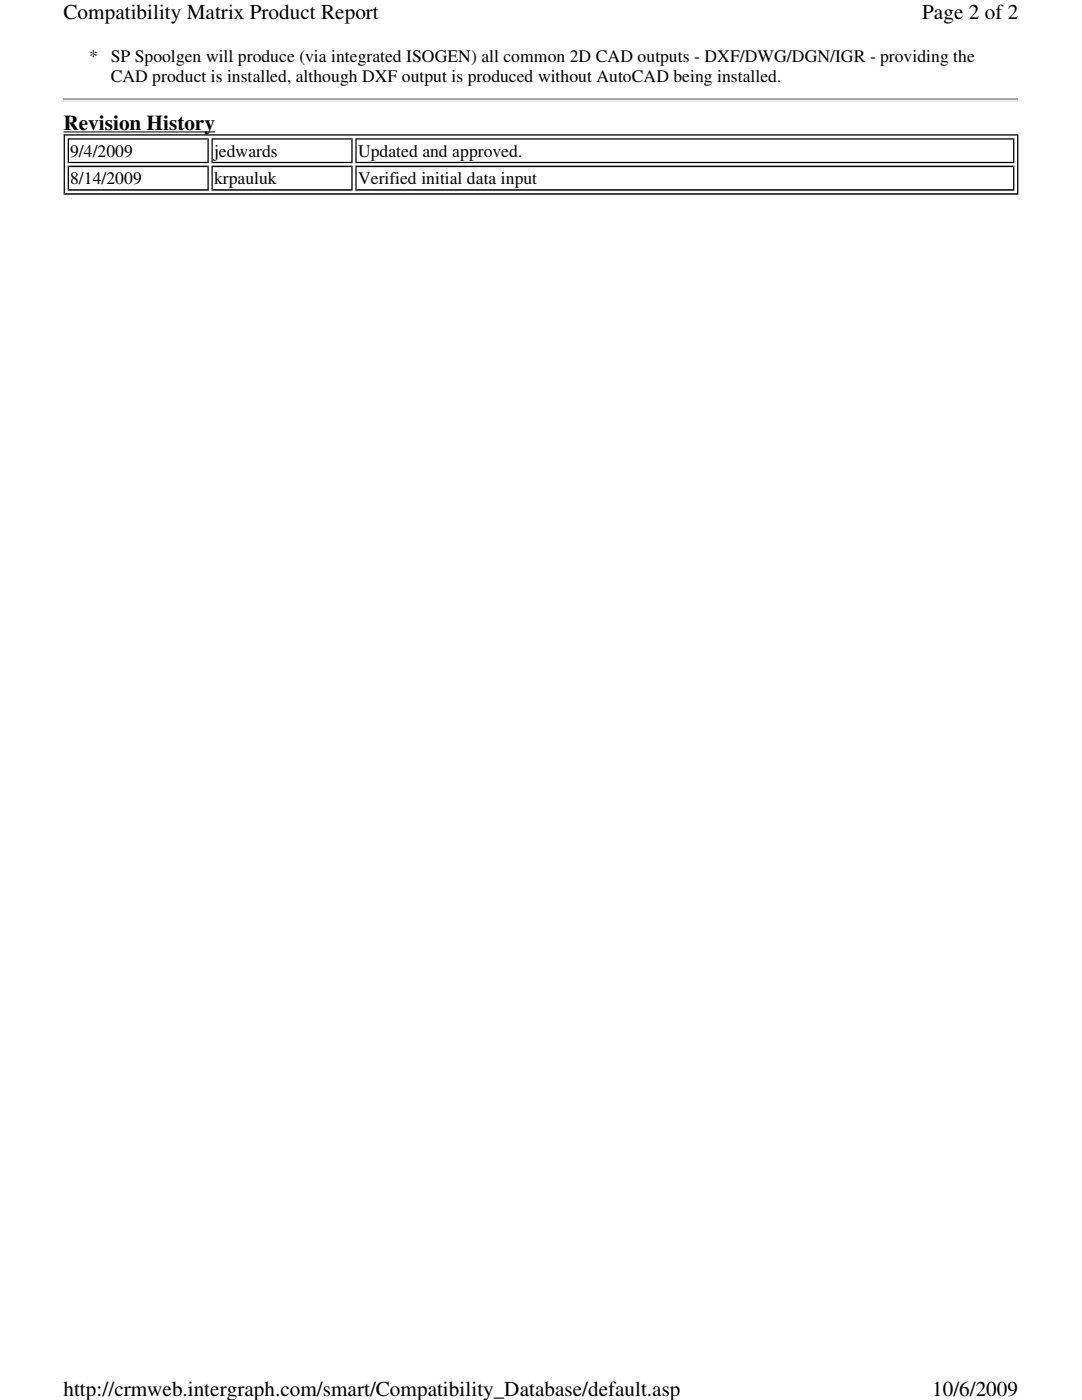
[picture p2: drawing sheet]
<svg xmlns="http://www.w3.org/2000/svg" width="216mm" height="279mm" viewBox="0 0 216 279" stroke-linecap="round" stroke-linejoin="round" font-family="sans-serif">
<defs><g id="words">
<g font-size="4.2">
<text x="12.7" y="3.8">Compatibility Matrix Product Report</text>
<text x="184" y="3.8">Page 2 of 2</text>
<text x="12.7" y="26">Revision History</text>
<text x="12.7" y="278.5">http://crmweb.intergraph.com/smart/Compatibility_Database/default.asp</text>
<text x="186" y="278.5">10/6/2009</text>
</g>
<g font-size="3.5">
<text x="17.8" y="12.4">*</text>
<text x="22.1" y="16.3">CAD product is installed, although DXF output is produced without AutoCAD being installed.</text>
<text x="22.1" y="12.4">SP Spoolgen will produce (via integrated ISOGEN) all common 2D CAD outputs - DXF/DWG/DGN/IGR - providing the</text>
<text x="14" y="31.2">9/4/2009</text>
<text x="42.7" y="31.2">jedwards</text>
<text x="71.5" y="31.2">Updated and approved.</text>
<text x="14" y="36.7">8/14/2009</text>
<text x="42.7" y="36.7">krpauluk</text>
<text x="71.5" y="36.7">Verified initial data input</text>
</g>
</g></defs>
<path d="M12.7 26.3h30.2" fill="none" stroke="#000" stroke-width=".2"/>
<path d="M12.7 19.9h190.5" fill="none" stroke="#aca899" stroke-width=".25"/>
<path d="M12.7 20.1h190.5" fill="none" stroke="#ece9d8" stroke-width=".25"/>
<g fill="#000">
<path d="M12.7 26.8h190.5l-.3 .3h-189.9v11.5l-.3 .3z" fill-rule="evenodd"/>
<path d="M13.5 27.6h28.2l-.3 .3h-27.6v4.4l-.3 .3z" fill-rule="evenodd"/>
<path d="M13.5 33.1h28.2l-.3 .3h-27.6v4.4l-.3 .3z" fill-rule="evenodd"/>
<path d="M13.5 32.6l.3-.3h27.6v-4.4l.3-.3v5z" fill-rule="evenodd"/>
<path d="M13.8 37.8h27.6v-4.4l.3-.3v5h-28.2z" fill-rule="evenodd"/>
<path d="M42.2 27.6h28.2l-.3 .3h-27.6v4.4l-.3 .3z" fill-rule="evenodd"/>
<path d="M42.2 33.1h28.2l-.3 .3h-27.6v4.4l-.3 .3z" fill-rule="evenodd"/>
<path d="M42.2 32.6l.3-.3h27.6v-4.4l.3-.3v5z" fill-rule="evenodd"/>
<path d="M42.5 37.8h27.6v-4.4l.3-.3v5h-28.2z" fill-rule="evenodd"/>
<path d="M70.9 27.6h131.5l-.3 .3h-130.9v4.4l-.3 .3z" fill-rule="evenodd"/>
<path d="M70.9 33.1h131.5l-.3 .3h-130.9v4.4l-.3 .3z" fill-rule="evenodd"/>
<path d="M70.9 32.6l.3-.3h130.9v-4.4l.3-.3v5z" fill-rule="evenodd"/>
<path d="M71.2 37.8h130.9v-4.4l.3-.3v5h-131.5z" fill-rule="evenodd"/>
<path d="M13 38.6h189.9v-11.5l.3-.3v12.1h-190.5z" fill-rule="evenodd"/>
</g>
<g fill="#fff">
<path d="M12.7 0h190.5v4.7h-190.5z" fill-rule="evenodd"/>
<path d="M12.7 274.7h190.5v4.7h-190.5z" fill-rule="evenodd"/>
</g>
<use href="#words"/>
</svg>
